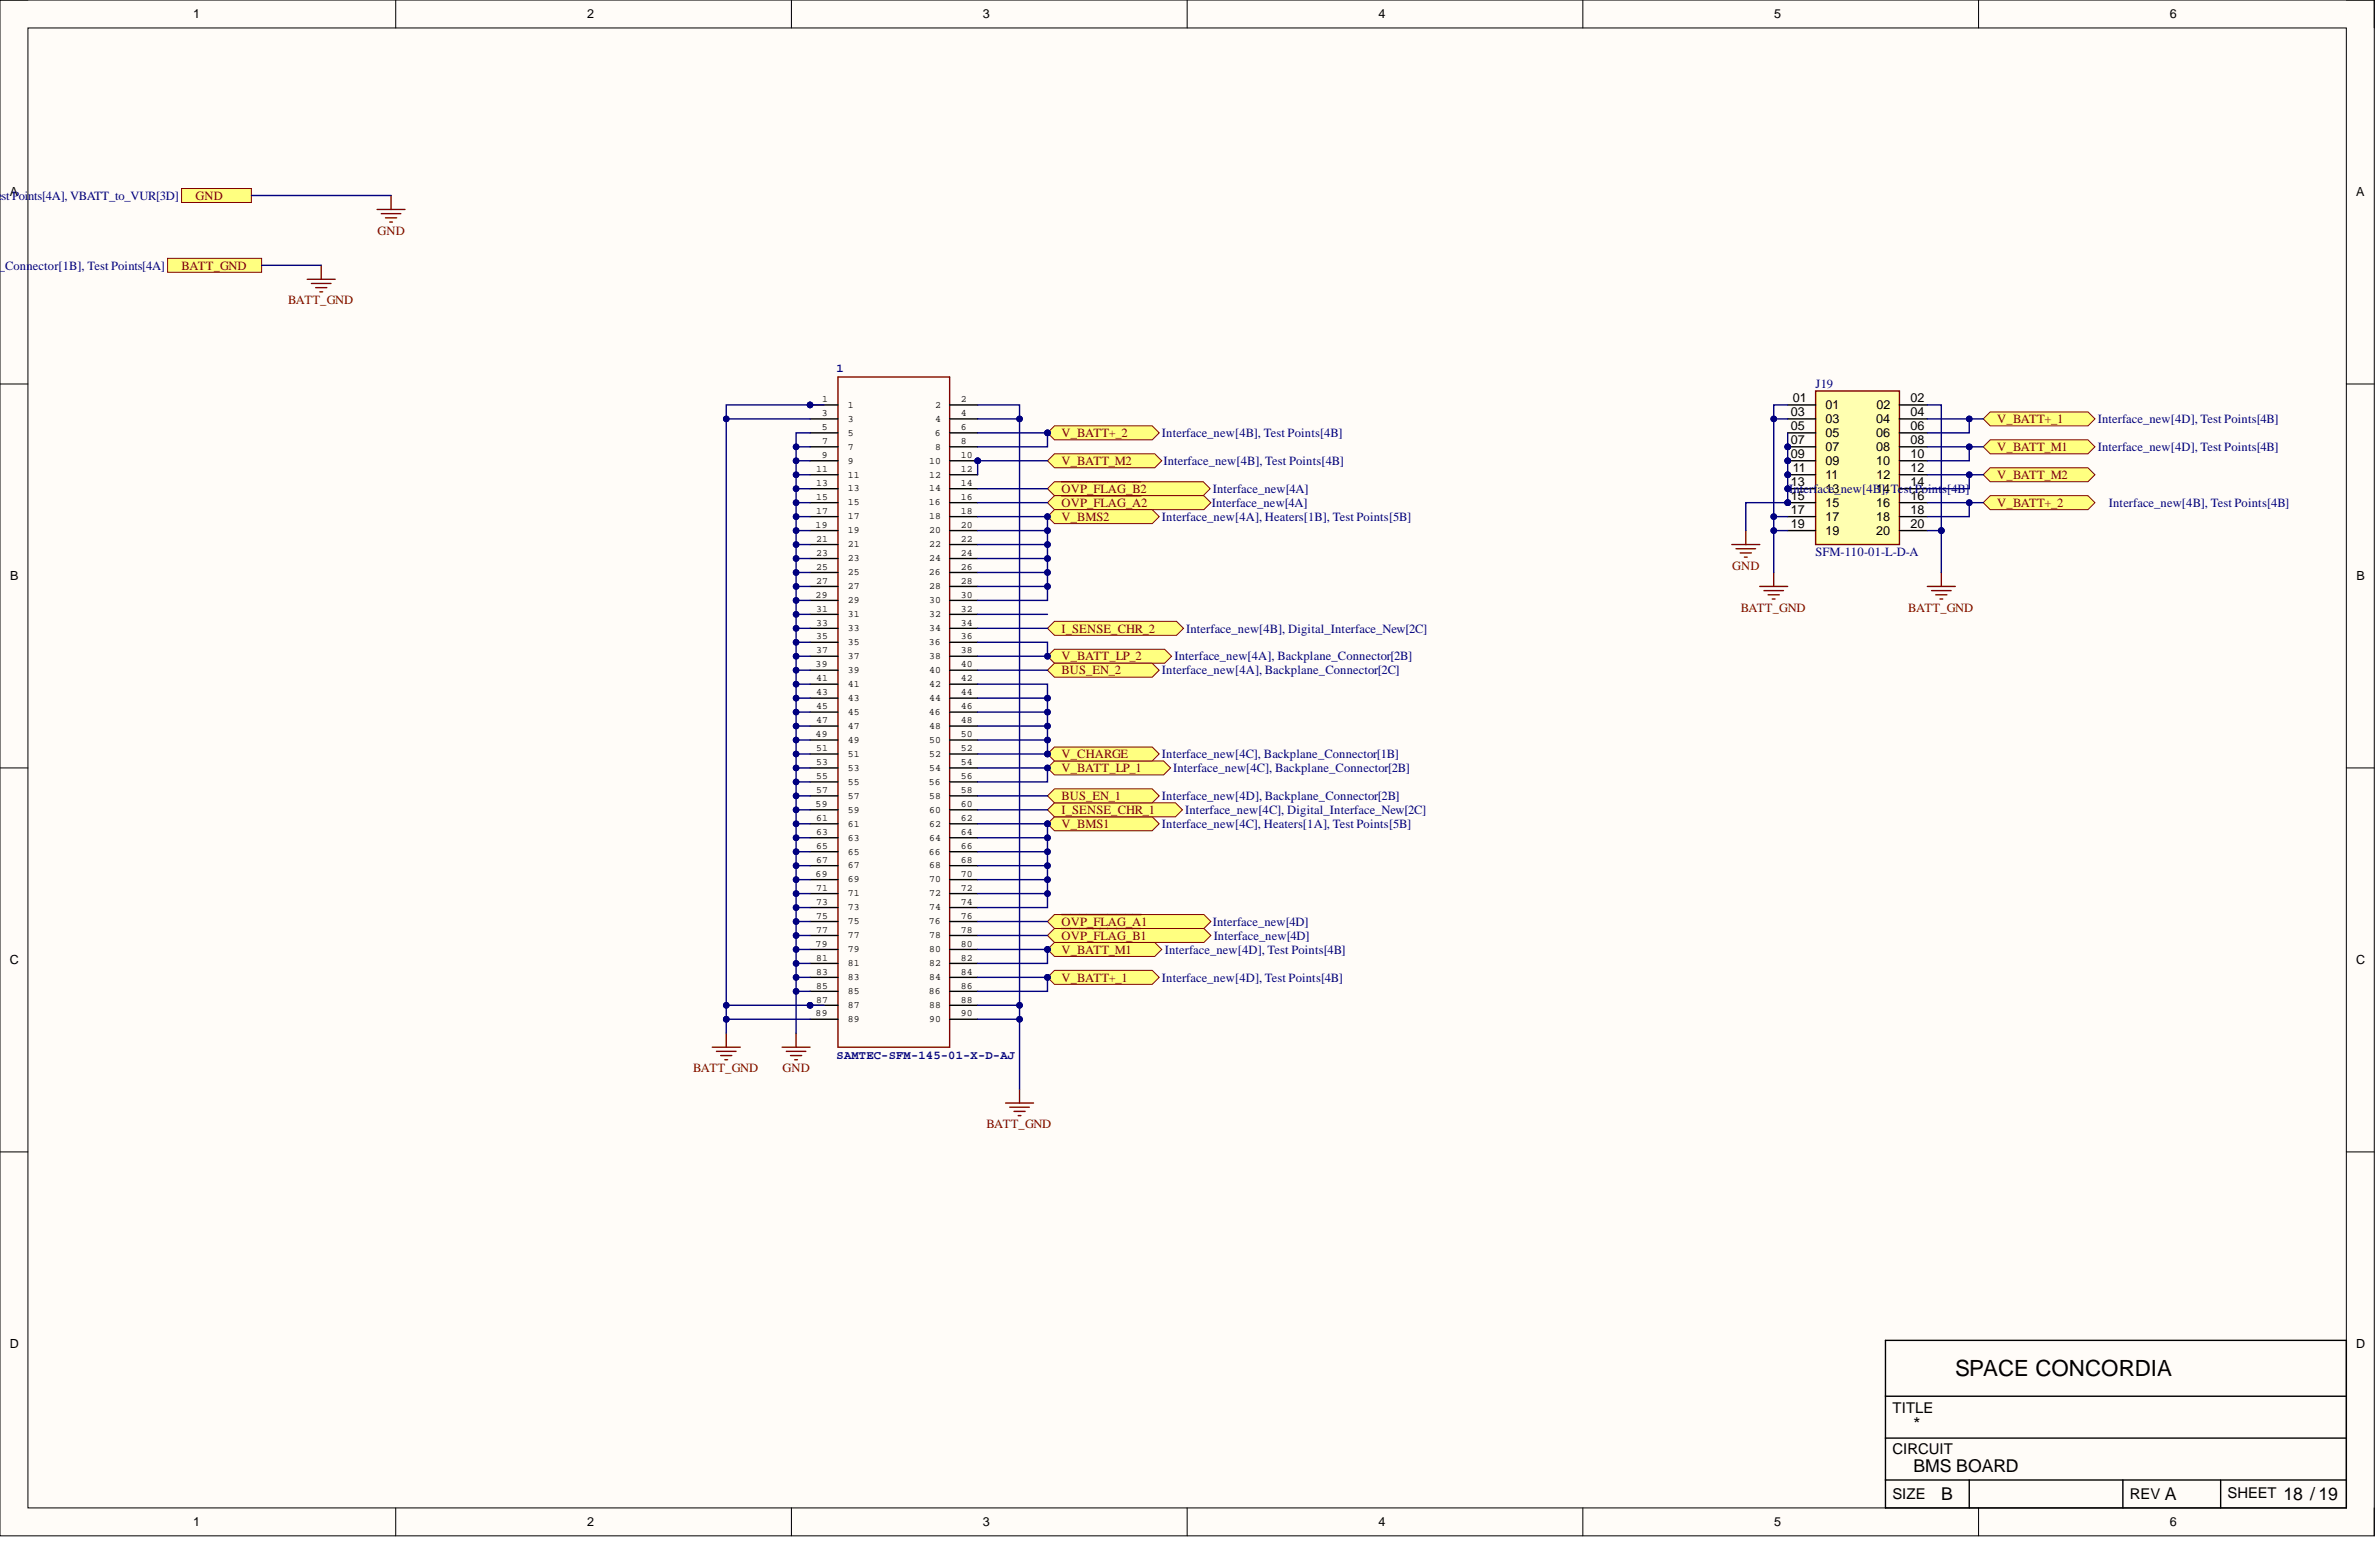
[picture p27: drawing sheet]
<svg xmlns="http://www.w3.org/2000/svg" width="431mm" height="279mm" viewBox="0 0 431 279" stroke-linecap="round" stroke-linejoin="round" font-family="sans-serif">
<defs><g id="words">
<text font-size="4.1" x="354.6" y="249.5">SPACE CONCORDIA</text>
<g font-size="3.2">
<text x="347" y="259.3">*</text>
<text x="347" y="266.9">BMS BOARD</text>
<text x="352.1" y="272">B</text>
<text x="392.6" y="272">A</text>
<text x="414.1" y="272">18 /19</text>
</g>
<g font-size="2.7">
<text x="343.2" y="256.1">TITLE</text>
<text x="343.2" y="263.7">CIRCUIT</text>
<text x="343.2" y="271.8">SIZE</text>
<text x="386.3" y="271.8">REV</text>
<text x="404" y="271.5">SHEET</text>
</g>
<g font-size="2.3">
<text x="35" y="3.3">1</text>
<text x="106.5" y="3.3">2</text>
<text x="178.2" y="3.3">3</text>
<text x="250" y="3.3">4</text>
<text x="321.8" y="3.3">5</text>
<text x="393.5" y="3.3">6</text>
<text x="1.8" y="35.6">A</text>
<text x="427.3" y="35.6">A</text>
<text x="324.8" y="75.4">03</text>
<text x="324.8" y="78">05</text>
<text x="325.1" y="72.9">01</text>
<text x="331" y="74.2">01</text>
<text x="331" y="76.7">03</text>
<text x="340.3" y="76.7">04</text>
<text x="340.3" y="74.2">02</text>
<text x="346.5" y="72.9">02</text>
<text x="346.5" y="75.4">04</text>
<text x="346.5" y="78">06</text>
<text x="324.8" y="80.5">07</text>
<text x="324.8" y="83">09</text>
<text x="331" y="79.2">05</text>
<text x="331" y="81.8">07</text>
<text x="340.3" y="79.2">06</text>
<text x="340.3" y="81.8">08</text>
<text x="346.5" y="80.5">08</text>
<text x="346.5" y="83">10</text>
<text x="324.8" y="88.1">13</text>
<text x="325.1" y="85.6">11</text>
<text x="331" y="84.3">09</text>
<text x="331" y="86.8">11</text>
<text x="331" y="89.4">13</text>
<text x="340.3" y="84.3">10</text>
<text x="340.3" y="89.4">14Test Point</text>
<text x="340.3" y="86.8">12</text>
<text x="346.5" y="85.6">12</text>
<text x="346.5" y="88.1">14</text>
<text x="324.8" y="90.6">15</text>
<text x="324.8" y="93.2">17</text>
<text x="324.8" y="95.7">19</text>
<text x="331" y="91.9">15</text>
<text x="331" y="94.4">17</text>
<text x="340.3" y="91.9">16</text>
<text x="340.3" y="94.4">18</text>
<text x="346.5" y="90.6">16</text>
<text x="346.5" y="93.2">18</text>
<text x="346.5" y="95.7">20</text>
<text x="331" y="97">19</text>
<text x="340.3" y="97">20</text>
<text x="1.9" y="105.2">B</text>
<text x="427.4" y="105.2">B</text>
<text x="1.8" y="174.8">C</text>
<text x="427.3" y="174.8">C</text>
<text x="1.8" y="244.5">D</text>
<text x="427.3" y="244.5">D</text>
<text x="35" y="276.7">1</text>
<text x="106.5" y="276.7">2</text>
<text x="178.2" y="276.7">3</text>
<text x="250" y="276.7">4</text>
<text x="321.8" y="276.7">5</text>
<text x="393.5" y="276.7">6</text>
</g>
<g font-size="2.3" fill="#000080">
<text x="-.6" y="36.2">e</text>
<text x=".3" y="36.2">st Poi</text>
<text x="5.1" y="36.2">nts[4A], VBATT_to_VUR[3D]</text>
<text x="-.2" y="48.9">_Connector[1B], Test Points[4A]</text>
<text x="329.3" y="70.4">J19</text>
<text x="380.4" y="76.7">Interface_new[4D], Test Points[4B]</text>
<text x="210.7" y="79.2">Interface_new[4B], Test Points[4B]</text>
<text x="380.4" y="81.8">Interface_new[4D], Test Points[4B]</text>
<text x="211" y="84.3">Interface_new[4B], Test Points[4B]</text>
<text x="219.9" y="89.4">Interface_new[4A]</text>
<text x="324.5" y="89.4">Interface_new[4B],</text>
<text x="352.2" y="89.4">s[4B]</text>
<text x="210.7" y="94.4">Interface_new[4A], Heaters[1B], Test Points[5B]</text>
<text x="219.8" y="91.9">Interface_new[4A]</text>
<text x="382.5" y="91.9">Interface_new[4B], Test Points[4B]</text>
<text x="329.3" y="100.8">SFM-110-01-L-D-A</text>
<text x="213" y="119.7">Interface_new[4A], Backplane_Connector[2B]</text>
<text x="215.1" y="114.7">Interface_new[4B], Digital_Interface_New[2C]</text>
<text x="210.7" y="122.3">Interface_new[4A], Backplane_Connector[2C]</text>
<text x="210.7" y="137.5">Interface_new[4C], Backplane_Connector[1B]</text>
<text x="212.8" y="140">Interface_new[4C], Backplane_Connector[2B]</text>
<text x="210.7" y="145.1">Interface_new[4D], Backplane_Connector[2B]</text>
<text x="215" y="147.6">Interface_new[4C], Digital_Interface_New[2C]</text>
<text x="210.7" y="150.1">Interface_new[4C], Heaters[1A], Test Points[5B]</text>
<text x="219.9" y="167.8">Interface_new[4D]</text>
<text x="211.2" y="172.9">Interface_new[4D], Test Points[4B]</text>
<text x="220.1" y="170.4">Interface_new[4D]</text>
<text x="210.7" y="178">Interface_new[4D], Test Points[4B]</text>
</g>
<g font-size="2.3" fill="#800000">
<text x="35.5" y="36.2">GND</text>
<text x="68.5" y="42.5">GND</text>
<text x="32.9" y="48.9">BATT_GND</text>
<text x="52.3" y="55.2">BATT_GND</text>
<text x="362.2" y="76.7">V_BATT+_1</text>
<text x="192.5" y="79.2">V_BATT+_2</text>
<text x="362.2" y="81.8">V_BATT_M1</text>
<text x="192.5" y="89.4">OVP_FLAG_B2</text>
<text x="192.5" y="84.3">V_BATT_M2</text>
<text x="362.2" y="86.8">V_BATT_M2</text>
<text x="192.5" y="91.9">OVP_FLAG_A2</text>
<text x="192.5" y="94.4">V_BMS2</text>
<text x="362.2" y="91.9">V_BATT+_2</text>
<text x="314.2" y="103.3">GND</text>
<text x="315.7" y="110.9">BATT_GND</text>
<text x="346.1" y="110.9">BATT_GND</text>
<text x="192.5" y="114.7">I_SENSE_CHR_2</text>
<text x="192.5" y="119.7">V_BATT_LP_2</text>
<text x="192.5" y="122.3">BUS_EN_2</text>
<text x="192.5" y="137.5">V_CHARGE</text>
<text x="192.5" y="140">V_BATT_LP_1</text>
<text x="192.5" y="147.6">I_SENSE_CHR_1</text>
<text x="192.5" y="145.1">BUS_EN_1</text>
<text x="192.5" y="150.1">V_BMS1</text>
<text x="192.5" y="167.8">OVP_FLAG_A1</text>
<text x="192.5" y="170.4">OVP_FLAG_B1</text>
<text x="192.5" y="172.9">V_BATT_M1</text>
<text x="192.5" y="178">V_BATT+_1</text>
<text x="125.7" y="194.4">BATT_GND</text>
<text x="141.9" y="194.4">GND</text>
<text x="178.9" y="204.5">BATT_GND</text>
</g>
<g font-size="2.2" fill="#000080">
<text x="151.7" y="67.4">1</text>
<text x="151.7" y="192">SAMTEC-SFM-145-01-X-D-AJ</text>
</g>
<g font-size="1.8">
<text x="149" y="75.4">3</text>
<text x="149" y="78">5</text>
<text x="149.1" y="72.9">1</text>
<text x="153.7" y="73.9">1</text>
<text x="153.7" y="76.5">3</text>
<text x="169.6" y="73.9">2</text>
<text x="169.6" y="76.5">4</text>
<text x="174.3" y="72.9">2</text>
<text x="174.3" y="75.4">4</text>
<text x="174.3" y="78">6</text>
<text x="149" y="83">9</text>
<text x="149.1" y="80.5">7</text>
<text x="153.7" y="79">5</text>
<text x="153.7" y="81.5">7</text>
<text x="169.5" y="79">6</text>
<text x="169.6" y="81.5">8</text>
<text x="174.3" y="80.5">8</text>
<text x="174.3" y="83">10</text>
<text x="148" y="85.6">11</text>
<text x="148" y="88.1">13</text>
<text x="153.7" y="84.1">9</text>
<text x="153.7" y="86.6">11</text>
<text x="153.7" y="89.1">13</text>
<text x="168.5" y="84.1">10</text>
<text x="168.5" y="86.6">12</text>
<text x="168.5" y="89.1">14</text>
<text x="174.3" y="85.6">12</text>
<text x="174.3" y="88.1">14</text>
<text x="147.9" y="95.7">19</text>
<text x="148" y="90.6">15</text>
<text x="148" y="93.2">17</text>
<text x="153.7" y="91.6">15</text>
<text x="153.7" y="94.2">17</text>
<text x="168.4" y="91.6">16</text>
<text x="168.5" y="94.2">18</text>
<text x="174.3" y="90.6">16</text>
<text x="174.3" y="93.2">18</text>
<text x="174.3" y="95.7">20</text>
<text x="148" y="98.2">21</text>
<text x="148" y="100.8">23</text>
<text x="153.7" y="96.7">19</text>
<text x="153.7" y="99.2">21</text>
<text x="153.7" y="101.8">23</text>
<text x="168.5" y="96.7">20</text>
<text x="168.5" y="99.2">22</text>
<text x="168.5" y="101.8">24</text>
<text x="174.3" y="98.2">22</text>
<text x="174.3" y="100.8">24</text>
<text x="148" y="103.3">25</text>
<text x="148" y="105.8">27</text>
<text x="153.7" y="104.3">25</text>
<text x="153.7" y="106.8">27</text>
<text x="168.4" y="104.3">26</text>
<text x="168.5" y="106.8">28</text>
<text x="174.3" y="103.3">26</text>
<text x="174.3" y="105.8">28</text>
<text x="147.9" y="108.4">29</text>
<text x="148" y="110.9">31</text>
<text x="148" y="113.4">33</text>
<text x="153.7" y="109.4">29</text>
<text x="153.7" y="111.9">31</text>
<text x="168.5" y="109.4">30</text>
<text x="168.5" y="111.9">32</text>
<text x="174.3" y="108.4">30</text>
<text x="174.3" y="110.9">32</text>
<text x="174.3" y="113.4">34</text>
<text x="148" y="115.9">35</text>
<text x="148" y="118.5">37</text>
<text x="153.7" y="114.4">33</text>
<text x="153.7" y="117">35</text>
<text x="153.7" y="119.5">37</text>
<text x="168.4" y="117">36</text>
<text x="168.5" y="114.4">34</text>
<text x="168.5" y="119.5">38</text>
<text x="174.3" y="115.9">36</text>
<text x="174.3" y="118.5">38</text>
<text x="147.9" y="121">39</text>
<text x="148" y="123.5">41</text>
<text x="153.7" y="122">39</text>
<text x="153.7" y="124.6">41</text>
<text x="168.5" y="122">40</text>
<text x="168.5" y="124.6">42</text>
<text x="174.3" y="121">40</text>
<text x="174.3" y="123.5">42</text>
<text x="148" y="126.1">43</text>
<text x="148" y="128.6">45</text>
<text x="148" y="131.1">47</text>
<text x="153.7" y="127.1">43</text>
<text x="153.7" y="129.6">45</text>
<text x="168.4" y="129.6">46</text>
<text x="168.5" y="127.1">44</text>
<text x="174.3" y="126.1">44</text>
<text x="174.3" y="128.6">46</text>
<text x="174.3" y="131.1">48</text>
<text x="147.9" y="133.7">49</text>
<text x="148" y="136.2">51</text>
<text x="153.7" y="132.1">47</text>
<text x="153.7" y="134.7">49</text>
<text x="153.7" y="137.2">51</text>
<text x="168.5" y="132.1">48</text>
<text x="168.5" y="134.7">50</text>
<text x="168.5" y="137.2">52</text>
<text x="174.3" y="133.7">50</text>
<text x="174.3" y="136.2">52</text>
<text x="148" y="138.7">53</text>
<text x="148" y="141.3">55</text>
<text x="148" y="143.8">57</text>
<text x="153.7" y="139.7">53</text>
<text x="153.7" y="142.3">55</text>
<text x="168.4" y="142.3">56</text>
<text x="168.5" y="139.7">54</text>
<text x="174.3" y="138.7">54</text>
<text x="174.3" y="141.3">56</text>
<text x="174.3" y="143.8">58</text>
<text x="147.9" y="146.3">59</text>
<text x="148" y="148.9">61</text>
<text x="153.7" y="144.8">57</text>
<text x="153.7" y="147.3">59</text>
<text x="153.7" y="149.9">61</text>
<text x="168.5" y="144.8">58</text>
<text x="168.5" y="147.3">60</text>
<text x="168.5" y="149.9">62</text>
<text x="174.3" y="146.3">60</text>
<text x="174.3" y="148.9">62</text>
<text x="148" y="151.4">63</text>
<text x="148" y="153.9">65</text>
<text x="153.7" y="152.4">63</text>
<text x="153.7" y="154.9">65</text>
<text x="168.4" y="154.9">66</text>
<text x="168.5" y="152.4">64</text>
<text x="174.3" y="151.4">64</text>
<text x="174.3" y="153.9">66</text>
<text x="147.9" y="159">69</text>
<text x="148" y="156.5">67</text>
<text x="148" y="161.5">71</text>
<text x="153.7" y="157.5">67</text>
<text x="153.7" y="160">69</text>
<text x="168.5" y="157.5">68</text>
<text x="168.5" y="160">70</text>
<text x="174.3" y="156.5">68</text>
<text x="174.3" y="159">70</text>
<text x="174.3" y="161.5">72</text>
<text x="148" y="164">73</text>
<text x="148" y="166.6">75</text>
<text x="153.7" y="162.5">71</text>
<text x="153.7" y="165.1">73</text>
<text x="153.7" y="167.6">75</text>
<text x="168.4" y="167.6">76</text>
<text x="168.5" y="162.5">72</text>
<text x="168.5" y="165.1">74</text>
<text x="174.3" y="164">74</text>
<text x="174.3" y="166.6">76</text>
<text x="147.9" y="171.6">79</text>
<text x="148" y="169.1">77</text>
<text x="153.7" y="170.1">77</text>
<text x="153.7" y="172.7">79</text>
<text x="168.5" y="170.1">78</text>
<text x="168.5" y="172.7">80</text>
<text x="174.3" y="169.1">78</text>
<text x="174.3" y="171.6">80</text>
<text x="148" y="174.2">81</text>
<text x="148" y="176.7">83</text>
<text x="148" y="179.2">85</text>
<text x="153.7" y="175.2">81</text>
<text x="153.7" y="177.7">83</text>
<text x="168.5" y="175.2">82</text>
<text x="168.5" y="177.7">84</text>
<text x="174.3" y="174.2">82</text>
<text x="174.3" y="176.7">84</text>
<text x="174.3" y="179.2">86</text>
<text x="147.9" y="184.3">89</text>
<text x="148" y="181.8">87</text>
<text x="153.7" y="180.2">85</text>
<text x="153.7" y="182.8">87</text>
<text x="153.7" y="185.3">89</text>
<text x="168.4" y="180.2">86</text>
<text x="168.5" y="182.8">88</text>
<text x="168.5" y="185.3">90</text>
<text x="174.3" y="181.8">88</text>
<text x="174.3" y="184.3">90</text>
</g>
</g></defs>
<path d="M0 0h430.6v278.5h-430.6z" fill-rule="evenodd" fill="#fffcf8"/>
<path d="M0 0h430.6v278.5h-430.6z" fill="none" stroke="#000" stroke-width=".18"/>
<path d="M5.1 5.1h420.4v268.3h-420.4z" fill-rule="evenodd" fill="#fffcf8"/>
<g fill="none" stroke="#000" stroke-width=".18">
<path d="M0 0h5.1M5.1 5.1h420.4v268.3h-420.4zM71.8 0v5.1M143.5 0v5.1M215.3 0v5.1M287.1 0v5.1M358.8 0v5.1M425.5 0h5.1v5.1M0 69.6h5.1M425.5 69.6h5.1M0 139.2h5.1M425.5 139.2h5.1"/>
<path d="M0 208.9h5.1M425.5 208.9h5.1M71.8 273.4v5.1M143.5 273.4v5.1M215.3 273.4v5.1M287.1 273.4v5.1M358.8 273.4v5.1M430.6 273.4v5.1"/>
</g>
<path d="M341.9 243h83.6v30.4h-83.6zM341.9 253.2h83.6M341.9 260.7h83.6M341.9 268.3h83.6M357.1 268.3v5.1M385 268.3v5.1M402.7 268.3v5.1" fill="none" stroke="#000" stroke-width=".25"/>
<g fill="none" stroke="#800000" stroke-width=".25">
<path d="M129.2 189.9h5M129.9 190.6h3.6M130.7 191.4h2M131.5 192.1h.5M131.7 187.3v2.6M141.8 189.9h5.1M142.6 190.6h3.5M143.4 191.4h2M144.1 192.1h.5M144.4 187.3v2.6M182.4 200h5M184.9 197.5v2.5"/>
<path d="M183.1 200.8h3.6M183.9 201.5h2M184.6 202.3h.6"/>
</g>
<path d="M32.9 34.2h12.7v2.5h-12.7z" fill-rule="evenodd" fill="#ffff80"/>
<path d="M32.9 34.2h12.7v2.5h-12.7z" fill="none" stroke="#800000" stroke-width=".18"/>
<path d="M30.4 46.8h17v2.6h-17z" fill-rule="evenodd" fill="#ffff80"/>
<path d="M30.4 46.8h17v2.6h-17z" fill="none" stroke="#800000" stroke-width=".18"/>
<circle cx="146.9" cy="73.4" r=".51" fill="#000080"/>
<circle cx="146.9" cy="73.4" r=".51" fill="none" stroke="#000080" stroke-width=".18"/>
<circle cx="177.3" cy="83.5" r=".51" fill="#000080"/>
<circle cx="177.3" cy="83.5" r=".51" fill="none" stroke="#000080" stroke-width=".18"/>
<circle cx="146.9" cy="182.3" r=".51" fill="#000080"/>
<circle cx="146.9" cy="182.3" r=".51" fill="none" stroke="#000080" stroke-width=".18"/>
<path d="M172.2 68.4h-20.2v121.5h20.2v-121.5" fill="none" stroke="#800000" stroke-width=".25"/>
<path d="M146.9 73.4h5.1" fill="none" stroke="#000" stroke-width=".25"/>
<circle cx="146.9" cy="73.4" r=".51" fill="#000080"/>
<circle cx="146.9" cy="73.4" r=".51" fill="none" stroke="#000080" stroke-width=".18"/>
<path d="M146.9 76h5.1M146.9 78.5h5.1M172.2 73.4h5.1M172.2 76h5.1M172.2 78.5h5.1M146.9 81h5.1M146.9 83.5h5.1M172.2 81h5.1M172.2 83.5h5.1" fill="none" stroke="#000" stroke-width=".25"/>
<circle cx="177.3" cy="83.5" r=".51" fill="#000080"/>
<circle cx="177.3" cy="83.5" r=".51" fill="none" stroke="#000080" stroke-width=".18"/>
<g fill="none" stroke="#000" stroke-width=".25">
<path d="M146.9 86.1h5.1M146.9 88.6h5.1M146.9 91.1h5.1M146.9 93.7h5.1M146.9 96.2h5.1M146.9 98.7h5.1M172.2 86.1h5.1M172.2 88.6h5.1M172.2 91.1h5.1M172.2 93.7h5.1M172.2 96.2h5.1M172.2 98.7h5.1"/>
<path d="M146.9 101.3h5.1M146.9 103.8h5.1M146.9 106.3h5.1M146.9 108.9h5.1M146.9 111.4h5.1M146.9 113.9h5.1M146.9 116.5h5.1M146.9 119h5.1M172.2 101.3h5.1M172.2 103.8h5.1M172.2 106.3h5.1M172.2 108.9h5.1"/>
<path d="M172.2 111.4h5.1M172.2 113.9h5.1M172.2 116.5h5.1M172.2 119h5.1M146.9 121.5h5.1M146.9 124h5.1M146.9 126.6h5.1M146.9 129.1h5.1M146.9 131.6h5.1M146.9 134.2h5.1M146.9 136.7h5.1M146.9 139.2h5.1"/>
<path d="M172.2 121.5h5.1M172.2 124h5.1M172.2 126.6h5.1M172.2 129.1h5.1M172.2 131.6h5.1M172.2 134.2h5.1M172.2 136.7h5.1M172.2 139.2h5.1M146.9 141.8h5.1M146.9 144.3h5.1M146.9 146.8h5.1M146.9 149.4h5.1"/>
<path d="M146.9 151.9h5.1M146.9 154.4h5.1M146.9 157h5.1M146.9 159.5h5.1M172.2 141.8h5.1M172.2 144.3h5.1M172.2 146.8h5.1M172.2 149.4h5.1M172.2 151.9h5.1M172.2 154.4h5.1M172.2 157h5.1M172.2 159.5h5.1"/>
<path d="M146.9 162h5.1M146.9 164.6h5.1M146.9 167.1h5.1M146.9 169.6h5.1M146.9 172.1h5.1M146.9 174.7h5.1M146.9 177.2h5.1M146.9 179.7h5.1M172.2 162h5.1M172.2 164.6h5.1M172.2 167.1h5.1M172.2 169.6h5.1"/>
<path d="M172.2 172.1h5.1M172.2 174.7h5.1M172.2 177.2h5.1M172.2 179.7h5.1M146.9 182.3h5.1"/>
</g>
<circle cx="146.9" cy="182.3" r=".51" fill="#000080"/>
<circle cx="146.9" cy="182.3" r=".51" fill="none" stroke="#000080" stroke-width=".18"/>
<path d="M146.9 184.8h5.1M172.2 182.3h5.1M172.2 184.8h5.1" fill="none" stroke="#000" stroke-width=".25"/>
<path d="M68.4 38h5.1M69.1 38.7h3.6M69.9 39.5h2M70.9 35.4v2.6M55.7 50.6h5.1M56.5 51.4h3.5M57.2 52.2h2.1M58 52.9h.5M58.3 48.1v2.5M70.7 40.3h.5" fill="none" stroke="#800000" stroke-width=".25"/>
<circle cx="324.2" cy="81" r=".51" fill="#000080"/>
<circle cx="324.2" cy="81" r=".51" fill="none" stroke="#000080" stroke-width=".18"/>
<circle cx="324.2" cy="83.5" r=".51" fill="#000080"/>
<circle cx="324.2" cy="83.5" r=".51" fill="none" stroke="#000080" stroke-width=".18"/>
<circle cx="324.2" cy="86.1" r=".51" fill="#000080"/>
<circle cx="324.2" cy="86.1" r=".51" fill="none" stroke="#000080" stroke-width=".18"/>
<circle cx="324.2" cy="88.6" r=".51" fill="#000080"/>
<circle cx="324.2" cy="88.6" r=".51" fill="none" stroke="#000080" stroke-width=".18"/>
<circle cx="324.2" cy="91.1" r=".51" fill="#000080"/>
<circle cx="324.2" cy="91.1" r=".51" fill="none" stroke="#000080" stroke-width=".18"/>
<path d="M329.3 70.9h15.2v27.8h-15.2z" fill-rule="evenodd" fill="#ffffb0"/>
<path d="M329.3 70.9h15.2v27.8h-15.2z" fill="none" stroke="#800000" stroke-width=".25"/>
<path d="M324.2 73.4h5.1M324.2 76h5.1M324.2 78.5h5.1M324.2 81h5.1" fill="none" stroke="#000" stroke-width=".25"/>
<circle cx="324.2" cy="81" r=".51" fill="#000080"/>
<circle cx="324.2" cy="81" r=".51" fill="none" stroke="#000080" stroke-width=".18"/>
<path d="M324.2 83.5h5.1" fill="none" stroke="#000" stroke-width=".25"/>
<circle cx="324.2" cy="83.5" r=".51" fill="#000080"/>
<circle cx="324.2" cy="83.5" r=".51" fill="none" stroke="#000080" stroke-width=".18"/>
<path d="M324.2 86.1h5.1" fill="none" stroke="#000" stroke-width=".25"/>
<circle cx="324.2" cy="86.1" r=".51" fill="#000080"/>
<circle cx="324.2" cy="86.1" r=".51" fill="none" stroke="#000080" stroke-width=".18"/>
<path d="M324.2 88.6h5.1" fill="none" stroke="#000" stroke-width=".25"/>
<circle cx="324.2" cy="88.6" r=".51" fill="#000080"/>
<circle cx="324.2" cy="88.6" r=".51" fill="none" stroke="#000080" stroke-width=".18"/>
<path d="M324.2 91.1h5.1" fill="none" stroke="#000" stroke-width=".25"/>
<circle cx="324.2" cy="91.1" r=".51" fill="#000080"/>
<circle cx="324.2" cy="91.1" r=".51" fill="none" stroke="#000080" stroke-width=".18"/>
<path d="M344.5 73.4h5M344.5 76h5M344.5 78.5h5M324.2 93.7h5.1M324.2 96.2h5.1M344.5 93.7h5M344.5 96.2h5M344.5 81h5M344.5 83.5h5M344.5 86.1h5M344.5 88.6h5M344.5 91.1h5" fill="none" stroke="#000" stroke-width=".25"/>
<path d="M359.7 76l1.2-1.3h17.8l1.2 1.3-1.2 1.2h-17.8z" fill-rule="evenodd" fill="#ffff80"/>
<path d="M359.7 76l1.2-1.3h17.8l1.2 1.3-1.2 1.2h-17.8z" fill="none" stroke="#800000" stroke-width=".18"/>
<path d="M359.7 91.1l1.2-1.2h17.8l1.2 1.2-1.2 1.3h-17.8z" fill-rule="evenodd" fill="#ffff80"/>
<path d="M359.7 91.1l1.2-1.2h17.8l1.2 1.2-1.2 1.3h-17.8z" fill="none" stroke="#800000" stroke-width=".18"/>
<path d="M359.7 86.1l1.2-1.3h17.8l1.2 1.3-1.2 1.2h-17.8z" fill-rule="evenodd" fill="#ffff80"/>
<path d="M359.7 86.1l1.2-1.3h17.8l1.2 1.3-1.2 1.2h-17.8z" fill="none" stroke="#800000" stroke-width=".18"/>
<path d="M359.7 81l1.2-1.3h17.8l1.2 1.3-1.2 1.3h-17.8z" fill-rule="evenodd" fill="#ffff80"/>
<path d="M359.7 81l1.2-1.3h17.8l1.2 1.3-1.2 1.3h-17.8z" fill="none" stroke="#800000" stroke-width=".18"/>
<g fill="none" stroke="#800000" stroke-width=".25">
<path d="M314.1 98.7h5M314.8 99.5h3.6M316.6 96.2v2.5M315.6 100.3h2M316.4 101h.5M319.1 106.3h5.1M319.9 107.1h3.5M320.7 107.8h2M321.4 108.6h.5M321.7 103.8v2.5M349.5 106.3h5.1M350.3 107.1h3.5"/>
<path d="M351.1 107.8h2M351.8 108.6h.5M352.1 103.8v2.5"/>
</g>
<path d="M190 88.6l1.2-1.3h27l1.3 1.3-1.3 1.3h-27z" fill-rule="evenodd" fill="#ffff80"/>
<path d="M190 88.6l1.2-1.3h27l1.3 1.3-1.3 1.3h-27z" fill="none" stroke="#800000" stroke-width=".18"/>
<path d="M192.5 87.3h14.4" fill="none" stroke="#800000" stroke-width=".25"/>
<path d="M190 91.1l1.2-1.2h27.1l1.3 1.2-1.3 1.3h-27.1z" fill-rule="evenodd" fill="#ffff80"/>
<path d="M190 91.1l1.2-1.2h27.1l1.3 1.2-1.3 1.3h-27.1z" fill="none" stroke="#800000" stroke-width=".18"/>
<path d="M192.5 89.9h14.5" fill="none" stroke="#800000" stroke-width=".25"/>
<path d="M190 93.7l1.2-1.3h17.8l1.2 1.3-1.2 1.2h-17.8z" fill-rule="evenodd" fill="#ffff80"/>
<path d="M190 93.7l1.2-1.3h17.8l1.2 1.3-1.2 1.2h-17.8z" fill="none" stroke="#800000" stroke-width=".18"/>
<circle cx="190" cy="93.7" r=".51" fill="#000080"/>
<circle cx="190" cy="93.7" r=".51" fill="none" stroke="#000080" stroke-width=".18"/>
<path d="M190 83.5l1.2-1.2h18.2l1.3 1.2-1.3 1.3h-18.2z" fill-rule="evenodd" fill="#ffff80"/>
<path d="M190 83.5l1.2-1.2h18.2l1.3 1.2-1.3 1.3h-18.2z" fill="none" stroke="#800000" stroke-width=".18"/>
<path d="M190 113.9l1.2-1.2h22.2l1.2 1.2-1.2 1.3h-22.2z" fill-rule="evenodd" fill="#ffff80"/>
<path d="M190 113.9l1.2-1.2h22.2l1.2 1.2-1.2 1.3h-22.2z" fill="none" stroke="#800000" stroke-width=".18"/>
<path d="M190 149.4l1.2-1.3h17.8l1.2 1.3-1.2 1.2h-17.8z" fill-rule="evenodd" fill="#ffff80"/>
<path d="M190 149.4l1.2-1.3h17.8l1.2 1.3-1.2 1.2h-17.8z" fill="none" stroke="#800000" stroke-width=".18"/>
<circle cx="190" cy="149.4" r=".51" fill="#000080"/>
<circle cx="190" cy="149.4" r=".51" fill="none" stroke="#000080" stroke-width=".18"/>
<path d="M190 167.1l1.2-1.3h27.1l1.3 1.3-1.3 1.2h-27.1z" fill-rule="evenodd" fill="#ffff80"/>
<path d="M190 167.1l1.2-1.3h27.1l1.3 1.3-1.3 1.2h-27.1z" fill="none" stroke="#800000" stroke-width=".18"/>
<path d="M192.5 165.8h14.5" fill="none" stroke="#800000" stroke-width=".25"/>
<path d="M190 169.6l1.2-1.3h27.1l1.3 1.3-1.3 1.3h-27.1z" fill-rule="evenodd" fill="#ffff80"/>
<path d="M190 169.6l1.2-1.3h27.1l1.3 1.3-1.3 1.3h-27.1z" fill="none" stroke="#800000" stroke-width=".18"/>
<path d="M192.5 168.3h14.4" fill="none" stroke="#800000" stroke-width=".25"/>
<path d="M190 172.1l1.2-1.2h18.2l1.3 1.2-1.3 1.3h-18.2z" fill-rule="evenodd" fill="#ffff80"/>
<path d="M190 172.1l1.2-1.2h18.2l1.3 1.2-1.3 1.3h-18.2z" fill="none" stroke="#800000" stroke-width=".18"/>
<circle cx="190" cy="172.1" r=".51" fill="#000080"/>
<circle cx="190" cy="172.1" r=".51" fill="none" stroke="#000080" stroke-width=".18"/>
<path d="M190 177.2l1.2-1.3h17.8l1.2 1.3-1.2 1.3h-17.8z" fill-rule="evenodd" fill="#ffff80"/>
<path d="M190 177.2l1.2-1.3h17.8l1.2 1.3-1.2 1.3h-17.8z" fill="none" stroke="#800000" stroke-width=".18"/>
<circle cx="190" cy="177.2" r=".51" fill="#000080"/>
<circle cx="190" cy="177.2" r=".51" fill="none" stroke="#000080" stroke-width=".18"/>
<path d="M190 78.5l1.2-1.3h17.8l1.2 1.3-1.2 1.2h-17.8z" fill-rule="evenodd" fill="#ffff80"/>
<path d="M190 78.5l1.2-1.3h17.8l1.2 1.3-1.2 1.2h-17.8z" fill="none" stroke="#800000" stroke-width=".18"/>
<circle cx="190" cy="78.5" r=".51" fill="#000080"/>
<circle cx="190" cy="78.5" r=".51" fill="none" stroke="#000080" stroke-width=".18"/>
<path d="M190 146.8l1.2-1.2h22l1.3 1.2-1.3 1.3h-22z" fill-rule="evenodd" fill="#ffff80"/>
<path d="M190 146.8l1.2-1.2h22l1.3 1.2-1.3 1.3h-22z" fill="none" stroke="#800000" stroke-width=".18"/>
<path d="M190 139.2l1.2-1.2h19.8l1.3 1.2-1.3 1.3h-19.8z" fill-rule="evenodd" fill="#ffff80"/>
<path d="M190 139.2l1.2-1.2h19.8l1.3 1.2-1.3 1.3h-19.8z" fill="none" stroke="#800000" stroke-width=".18"/>
<circle cx="190" cy="139.2" r=".51" fill="#000080"/>
<circle cx="190" cy="139.2" r=".51" fill="none" stroke="#000080" stroke-width=".18"/>
<path d="M190 119l1.2-1.3h20l1.3 1.3-1.3 1.3h-20z" fill-rule="evenodd" fill="#ffff80"/>
<path d="M190 119l1.2-1.3h20l1.3 1.3-1.3 1.3h-20z" fill="none" stroke="#800000" stroke-width=".18"/>
<circle cx="190" cy="119" r=".51" fill="#000080"/>
<circle cx="190" cy="119" r=".51" fill="none" stroke="#000080" stroke-width=".18"/>
<path d="M190 121.5l1.2-1.2h17.8l1.2 1.2-1.2 1.3h-17.8z" fill-rule="evenodd" fill="#ffff80"/>
<path d="M190 121.5l1.2-1.2h17.8l1.2 1.2-1.2 1.3h-17.8z" fill="none" stroke="#800000" stroke-width=".18"/>
<path d="M190 136.7l1.2-1.3h17.8l1.2 1.3-1.2 1.3h-17.8z" fill-rule="evenodd" fill="#ffff80"/>
<path d="M190 136.7l1.2-1.3h17.8l1.2 1.3-1.2 1.3h-17.8z" fill="none" stroke="#800000" stroke-width=".18"/>
<circle cx="190" cy="136.7" r=".51" fill="#000080"/>
<circle cx="190" cy="136.7" r=".51" fill="none" stroke="#000080" stroke-width=".18"/>
<path d="M190 144.3l1.2-1.3h17.8l1.2 1.3-1.2 1.3h-17.8z" fill-rule="evenodd" fill="#ffff80"/>
<path d="M190 144.3l1.2-1.3h17.8l1.2 1.3-1.2 1.3h-17.8z" fill="none" stroke="#800000" stroke-width=".18"/>
<path d="M131.7 182.3h17.7" fill="none" stroke="#000080" stroke-width=".25"/>
<circle cx="131.7" cy="182.3" r=".51" fill="#000080"/>
<circle cx="131.7" cy="182.3" r=".51" fill="none" stroke="#000080" stroke-width=".18"/>
<circle cx="146.9" cy="182.3" r=".51" fill="#000080"/>
<circle cx="146.9" cy="182.3" r=".51" fill="none" stroke="#000080" stroke-width=".18"/>
<path d="M131.7 184.8h15.2" fill="none" stroke="#000080" stroke-width=".25"/>
<circle cx="131.7" cy="184.8" r=".51" fill="#000080"/>
<circle cx="131.7" cy="184.8" r=".51" fill="none" stroke="#000080" stroke-width=".18"/>
<path d="M131.7 184.8v2.5" fill="none" stroke="#000080" stroke-width=".25"/>
<circle cx="131.7" cy="184.8" r=".51" fill="#000080"/>
<circle cx="131.7" cy="184.8" r=".51" fill="none" stroke="#000080" stroke-width=".18"/>
<path d="M131.7 76h15.2" fill="none" stroke="#000080" stroke-width=".25"/>
<circle cx="131.7" cy="76" r=".51" fill="#000080"/>
<circle cx="131.7" cy="76" r=".51" fill="none" stroke="#000080" stroke-width=".18"/>
<path d="M177.3 76h7.6" fill="none" stroke="#000080" stroke-width=".25"/>
<circle cx="184.9" cy="76" r=".51" fill="#000080"/>
<circle cx="184.9" cy="76" r=".51" fill="none" stroke="#000080" stroke-width=".18"/>
<path d="M144.4 81h2.5" fill="none" stroke="#000080" stroke-width=".25"/>
<circle cx="144.4" cy="81" r=".51" fill="#000080"/>
<circle cx="144.4" cy="81" r=".51" fill="none" stroke="#000080" stroke-width=".18"/>
<path d="M144.4 83.5h2.5" fill="none" stroke="#000080" stroke-width=".25"/>
<circle cx="144.4" cy="83.5" r=".51" fill="#000080"/>
<circle cx="144.4" cy="83.5" r=".51" fill="none" stroke="#000080" stroke-width=".18"/>
<path d="M144.4 86.1h2.5" fill="none" stroke="#000080" stroke-width=".25"/>
<circle cx="144.4" cy="86.1" r=".51" fill="#000080"/>
<circle cx="144.4" cy="86.1" r=".51" fill="none" stroke="#000080" stroke-width=".18"/>
<path d="M144.4 88.6h2.5" fill="none" stroke="#000080" stroke-width=".25"/>
<circle cx="144.4" cy="88.6" r=".51" fill="#000080"/>
<circle cx="144.4" cy="88.6" r=".51" fill="none" stroke="#000080" stroke-width=".18"/>
<path d="M144.4 93.7h2.5" fill="none" stroke="#000080" stroke-width=".25"/>
<circle cx="144.4" cy="93.7" r=".51" fill="#000080"/>
<circle cx="144.4" cy="93.7" r=".51" fill="none" stroke="#000080" stroke-width=".18"/>
<path d="M144.4 98.7h2.5" fill="none" stroke="#000080" stroke-width=".25"/>
<circle cx="144.4" cy="98.7" r=".51" fill="#000080"/>
<circle cx="144.4" cy="98.7" r=".51" fill="none" stroke="#000080" stroke-width=".18"/>
<path d="M144.4 96.2h2.5" fill="none" stroke="#000080" stroke-width=".25"/>
<circle cx="144.4" cy="96.2" r=".51" fill="#000080"/>
<circle cx="144.4" cy="96.2" r=".51" fill="none" stroke="#000080" stroke-width=".18"/>
<path d="M144.4 101.3h2.5" fill="none" stroke="#000080" stroke-width=".25"/>
<circle cx="144.4" cy="101.3" r=".51" fill="#000080"/>
<circle cx="144.4" cy="101.3" r=".51" fill="none" stroke="#000080" stroke-width=".18"/>
<path d="M144.4 103.8h2.5" fill="none" stroke="#000080" stroke-width=".25"/>
<circle cx="144.4" cy="103.8" r=".51" fill="#000080"/>
<circle cx="144.4" cy="103.8" r=".51" fill="none" stroke="#000080" stroke-width=".18"/>
<path d="M144.4 106.3h2.5" fill="none" stroke="#000080" stroke-width=".25"/>
<circle cx="144.4" cy="106.3" r=".51" fill="#000080"/>
<circle cx="144.4" cy="106.3" r=".51" fill="none" stroke="#000080" stroke-width=".18"/>
<path d="M144.4 108.9h2.5" fill="none" stroke="#000080" stroke-width=".25"/>
<circle cx="144.4" cy="108.9" r=".51" fill="#000080"/>
<circle cx="144.4" cy="108.9" r=".51" fill="none" stroke="#000080" stroke-width=".18"/>
<path d="M144.4 111.4h2.5" fill="none" stroke="#000080" stroke-width=".25"/>
<circle cx="144.4" cy="111.4" r=".51" fill="#000080"/>
<circle cx="144.4" cy="111.4" r=".51" fill="none" stroke="#000080" stroke-width=".18"/>
<path d="M144.4 113.9h2.5" fill="none" stroke="#000080" stroke-width=".25"/>
<circle cx="144.4" cy="113.9" r=".51" fill="#000080"/>
<circle cx="144.4" cy="113.9" r=".51" fill="none" stroke="#000080" stroke-width=".18"/>
<path d="M144.4 116.5h2.5" fill="none" stroke="#000080" stroke-width=".25"/>
<circle cx="144.4" cy="116.5" r=".51" fill="#000080"/>
<circle cx="144.4" cy="116.5" r=".51" fill="none" stroke="#000080" stroke-width=".18"/>
<path d="M144.4 119h2.5" fill="none" stroke="#000080" stroke-width=".25"/>
<circle cx="144.4" cy="119" r=".51" fill="#000080"/>
<circle cx="144.4" cy="119" r=".51" fill="none" stroke="#000080" stroke-width=".18"/>
<path d="M144.4 121.5h2.5" fill="none" stroke="#000080" stroke-width=".25"/>
<circle cx="144.4" cy="121.5" r=".51" fill="#000080"/>
<circle cx="144.4" cy="121.5" r=".51" fill="none" stroke="#000080" stroke-width=".18"/>
<path d="M144.4 179.7h2.5" fill="none" stroke="#000080" stroke-width=".25"/>
<circle cx="144.4" cy="179.7" r=".51" fill="#000080"/>
<circle cx="144.4" cy="179.7" r=".51" fill="none" stroke="#000080" stroke-width=".18"/>
<path d="M144.4 177.2h2.5" fill="none" stroke="#000080" stroke-width=".25"/>
<circle cx="144.4" cy="177.2" r=".51" fill="#000080"/>
<circle cx="144.4" cy="177.2" r=".51" fill="none" stroke="#000080" stroke-width=".18"/>
<path d="M144.4 174.7h2.5" fill="none" stroke="#000080" stroke-width=".25"/>
<circle cx="144.4" cy="174.7" r=".51" fill="#000080"/>
<circle cx="144.4" cy="174.7" r=".51" fill="none" stroke="#000080" stroke-width=".18"/>
<path d="M144.4 172.1h2.5" fill="none" stroke="#000080" stroke-width=".25"/>
<circle cx="144.4" cy="172.1" r=".51" fill="#000080"/>
<circle cx="144.4" cy="172.1" r=".51" fill="none" stroke="#000080" stroke-width=".18"/>
<path d="M144.4 169.6h2.5" fill="none" stroke="#000080" stroke-width=".25"/>
<circle cx="144.4" cy="169.6" r=".51" fill="#000080"/>
<circle cx="144.4" cy="169.6" r=".51" fill="none" stroke="#000080" stroke-width=".18"/>
<path d="M144.4 167.1h2.5" fill="none" stroke="#000080" stroke-width=".25"/>
<circle cx="144.4" cy="167.1" r=".51" fill="#000080"/>
<circle cx="144.4" cy="167.1" r=".51" fill="none" stroke="#000080" stroke-width=".18"/>
<path d="M144.4 164.6h2.5" fill="none" stroke="#000080" stroke-width=".25"/>
<circle cx="144.4" cy="164.6" r=".51" fill="#000080"/>
<circle cx="144.4" cy="164.6" r=".51" fill="none" stroke="#000080" stroke-width=".18"/>
<path d="M144.4 162h2.5" fill="none" stroke="#000080" stroke-width=".25"/>
<circle cx="144.4" cy="162" r=".51" fill="#000080"/>
<circle cx="144.4" cy="162" r=".51" fill="none" stroke="#000080" stroke-width=".18"/>
<path d="M144.4 159.5h2.5" fill="none" stroke="#000080" stroke-width=".25"/>
<circle cx="144.4" cy="159.5" r=".51" fill="#000080"/>
<circle cx="144.4" cy="159.5" r=".51" fill="none" stroke="#000080" stroke-width=".18"/>
<path d="M144.4 157h2.5" fill="none" stroke="#000080" stroke-width=".25"/>
<circle cx="144.4" cy="157" r=".51" fill="#000080"/>
<circle cx="144.4" cy="157" r=".51" fill="none" stroke="#000080" stroke-width=".18"/>
<path d="M144.4 154.4h2.5" fill="none" stroke="#000080" stroke-width=".25"/>
<circle cx="144.4" cy="154.4" r=".51" fill="#000080"/>
<circle cx="144.4" cy="154.4" r=".51" fill="none" stroke="#000080" stroke-width=".18"/>
<path d="M144.4 151.9h2.5" fill="none" stroke="#000080" stroke-width=".25"/>
<circle cx="144.4" cy="151.9" r=".51" fill="#000080"/>
<circle cx="144.4" cy="151.9" r=".51" fill="none" stroke="#000080" stroke-width=".18"/>
<path d="M144.4 149.4h2.5" fill="none" stroke="#000080" stroke-width=".25"/>
<circle cx="144.4" cy="149.4" r=".51" fill="#000080"/>
<circle cx="144.4" cy="149.4" r=".51" fill="none" stroke="#000080" stroke-width=".18"/>
<path d="M144.4 146.8h2.5" fill="none" stroke="#000080" stroke-width=".25"/>
<circle cx="144.4" cy="146.8" r=".51" fill="#000080"/>
<circle cx="144.4" cy="146.8" r=".51" fill="none" stroke="#000080" stroke-width=".18"/>
<path d="M144.4 144.3h2.5" fill="none" stroke="#000080" stroke-width=".25"/>
<circle cx="144.4" cy="144.3" r=".51" fill="#000080"/>
<circle cx="144.4" cy="144.3" r=".51" fill="none" stroke="#000080" stroke-width=".18"/>
<path d="M144.4 141.8h2.5" fill="none" stroke="#000080" stroke-width=".25"/>
<circle cx="144.4" cy="141.8" r=".51" fill="#000080"/>
<circle cx="144.4" cy="141.8" r=".51" fill="none" stroke="#000080" stroke-width=".18"/>
<path d="M144.4 139.2h2.5" fill="none" stroke="#000080" stroke-width=".25"/>
<circle cx="144.4" cy="139.2" r=".51" fill="#000080"/>
<circle cx="144.4" cy="139.2" r=".51" fill="none" stroke="#000080" stroke-width=".18"/>
<path d="M144.4 136.7h2.5" fill="none" stroke="#000080" stroke-width=".25"/>
<circle cx="144.4" cy="136.7" r=".51" fill="#000080"/>
<circle cx="144.4" cy="136.7" r=".51" fill="none" stroke="#000080" stroke-width=".18"/>
<path d="M144.4 134.2h2.5" fill="none" stroke="#000080" stroke-width=".25"/>
<circle cx="144.4" cy="134.2" r=".51" fill="#000080"/>
<circle cx="144.4" cy="134.2" r=".51" fill="none" stroke="#000080" stroke-width=".18"/>
<path d="M144.4 131.6h2.5" fill="none" stroke="#000080" stroke-width=".25"/>
<circle cx="144.4" cy="131.6" r=".51" fill="#000080"/>
<circle cx="144.4" cy="131.6" r=".51" fill="none" stroke="#000080" stroke-width=".18"/>
<path d="M144.4 129.1h2.5" fill="none" stroke="#000080" stroke-width=".25"/>
<circle cx="144.4" cy="129.1" r=".51" fill="#000080"/>
<circle cx="144.4" cy="129.1" r=".51" fill="none" stroke="#000080" stroke-width=".18"/>
<path d="M144.4 126.6h2.5" fill="none" stroke="#000080" stroke-width=".25"/>
<circle cx="144.4" cy="126.6" r=".51" fill="#000080"/>
<circle cx="144.4" cy="126.6" r=".51" fill="none" stroke="#000080" stroke-width=".18"/>
<path d="M144.4 124h2.5" fill="none" stroke="#000080" stroke-width=".25"/>
<circle cx="144.4" cy="124" r=".51" fill="#000080"/>
<circle cx="144.4" cy="124" r=".51" fill="none" stroke="#000080" stroke-width=".18"/>
<path d="M177.3 182.3h7.6v2.5h-7.6" fill="none" stroke="#000080" stroke-width=".25"/>
<circle cx="184.9" cy="184.8" r=".51" fill="#000080"/>
<circle cx="184.9" cy="184.8" r=".51" fill="none" stroke="#000080" stroke-width=".18"/>
<circle cx="184.9" cy="182.3" r=".51" fill="#000080"/>
<circle cx="184.9" cy="182.3" r=".51" fill="none" stroke="#000080" stroke-width=".18"/>
<path d="M184.9 184.8v12.7" fill="none" stroke="#000080" stroke-width=".25"/>
<circle cx="184.9" cy="184.8" r=".51" fill="#000080"/>
<circle cx="184.9" cy="184.8" r=".51" fill="none" stroke="#000080" stroke-width=".18"/>
<path d="M149.4 73.4h-17.7v111.4" fill="none" stroke="#000080" stroke-width=".25"/>
<circle cx="131.7" cy="184.8" r=".51" fill="#000080"/>
<circle cx="131.7" cy="184.8" r=".51" fill="none" stroke="#000080" stroke-width=".18"/>
<circle cx="131.7" cy="182.3" r=".51" fill="#000080"/>
<circle cx="131.7" cy="182.3" r=".51" fill="none" stroke="#000080" stroke-width=".18"/>
<circle cx="131.7" cy="76" r=".51" fill="#000080"/>
<circle cx="131.7" cy="76" r=".51" fill="none" stroke="#000080" stroke-width=".18"/>
<circle cx="146.9" cy="73.4" r=".51" fill="#000080"/>
<circle cx="146.9" cy="73.4" r=".51" fill="none" stroke="#000080" stroke-width=".18"/>
<path d="M146.9 91.1h-2.5v96.2" fill="none" stroke="#000080" stroke-width=".25"/>
<circle cx="144.4" cy="91.1" r=".51" fill="#000080"/>
<circle cx="144.4" cy="91.1" r=".51" fill="none" stroke="#000080" stroke-width=".18"/>
<circle cx="144.4" cy="93.7" r=".51" fill="#000080"/>
<circle cx="144.4" cy="93.7" r=".51" fill="none" stroke="#000080" stroke-width=".18"/>
<circle cx="144.4" cy="96.2" r=".51" fill="#000080"/>
<circle cx="144.4" cy="96.2" r=".51" fill="none" stroke="#000080" stroke-width=".18"/>
<circle cx="144.4" cy="98.7" r=".51" fill="#000080"/>
<circle cx="144.4" cy="98.7" r=".51" fill="none" stroke="#000080" stroke-width=".18"/>
<circle cx="144.4" cy="101.3" r=".51" fill="#000080"/>
<circle cx="144.4" cy="101.3" r=".51" fill="none" stroke="#000080" stroke-width=".18"/>
<circle cx="144.4" cy="103.8" r=".51" fill="#000080"/>
<circle cx="144.4" cy="103.8" r=".51" fill="none" stroke="#000080" stroke-width=".18"/>
<circle cx="144.4" cy="106.3" r=".51" fill="#000080"/>
<circle cx="144.4" cy="106.3" r=".51" fill="none" stroke="#000080" stroke-width=".18"/>
<circle cx="144.4" cy="108.9" r=".51" fill="#000080"/>
<circle cx="144.4" cy="108.9" r=".51" fill="none" stroke="#000080" stroke-width=".18"/>
<circle cx="144.4" cy="111.4" r=".51" fill="#000080"/>
<circle cx="144.4" cy="111.4" r=".51" fill="none" stroke="#000080" stroke-width=".18"/>
<circle cx="144.4" cy="113.9" r=".51" fill="#000080"/>
<circle cx="144.4" cy="113.9" r=".51" fill="none" stroke="#000080" stroke-width=".18"/>
<circle cx="144.4" cy="116.5" r=".51" fill="#000080"/>
<circle cx="144.4" cy="116.5" r=".51" fill="none" stroke="#000080" stroke-width=".18"/>
<circle cx="144.4" cy="119" r=".51" fill="#000080"/>
<circle cx="144.4" cy="119" r=".51" fill="none" stroke="#000080" stroke-width=".18"/>
<circle cx="144.4" cy="121.5" r=".51" fill="#000080"/>
<circle cx="144.4" cy="121.5" r=".51" fill="none" stroke="#000080" stroke-width=".18"/>
<circle cx="144.4" cy="124" r=".51" fill="#000080"/>
<circle cx="144.4" cy="124" r=".51" fill="none" stroke="#000080" stroke-width=".18"/>
<circle cx="144.4" cy="126.6" r=".51" fill="#000080"/>
<circle cx="144.4" cy="126.6" r=".51" fill="none" stroke="#000080" stroke-width=".18"/>
<circle cx="144.4" cy="129.1" r=".51" fill="#000080"/>
<circle cx="144.4" cy="129.1" r=".51" fill="none" stroke="#000080" stroke-width=".18"/>
<circle cx="144.4" cy="131.6" r=".51" fill="#000080"/>
<circle cx="144.4" cy="131.6" r=".51" fill="none" stroke="#000080" stroke-width=".18"/>
<circle cx="144.4" cy="134.2" r=".51" fill="#000080"/>
<circle cx="144.4" cy="134.2" r=".51" fill="none" stroke="#000080" stroke-width=".18"/>
<circle cx="144.4" cy="136.7" r=".51" fill="#000080"/>
<circle cx="144.4" cy="136.7" r=".51" fill="none" stroke="#000080" stroke-width=".18"/>
<circle cx="144.4" cy="139.2" r=".51" fill="#000080"/>
<circle cx="144.4" cy="139.2" r=".51" fill="none" stroke="#000080" stroke-width=".18"/>
<circle cx="144.4" cy="141.8" r=".51" fill="#000080"/>
<circle cx="144.4" cy="141.8" r=".51" fill="none" stroke="#000080" stroke-width=".18"/>
<circle cx="144.4" cy="144.3" r=".51" fill="#000080"/>
<circle cx="144.4" cy="144.3" r=".51" fill="none" stroke="#000080" stroke-width=".18"/>
<circle cx="144.4" cy="146.8" r=".51" fill="#000080"/>
<circle cx="144.4" cy="146.8" r=".51" fill="none" stroke="#000080" stroke-width=".18"/>
<circle cx="144.4" cy="149.4" r=".51" fill="#000080"/>
<circle cx="144.4" cy="149.4" r=".51" fill="none" stroke="#000080" stroke-width=".18"/>
<circle cx="144.4" cy="151.9" r=".51" fill="#000080"/>
<circle cx="144.4" cy="151.9" r=".51" fill="none" stroke="#000080" stroke-width=".18"/>
<circle cx="144.4" cy="154.4" r=".51" fill="#000080"/>
<circle cx="144.4" cy="154.4" r=".51" fill="none" stroke="#000080" stroke-width=".18"/>
<circle cx="144.4" cy="157" r=".51" fill="#000080"/>
<circle cx="144.4" cy="157" r=".51" fill="none" stroke="#000080" stroke-width=".18"/>
<circle cx="144.4" cy="159.5" r=".51" fill="#000080"/>
<circle cx="144.4" cy="159.5" r=".51" fill="none" stroke="#000080" stroke-width=".18"/>
<circle cx="144.4" cy="162" r=".51" fill="#000080"/>
<circle cx="144.4" cy="162" r=".51" fill="none" stroke="#000080" stroke-width=".18"/>
<circle cx="144.4" cy="164.6" r=".51" fill="#000080"/>
<circle cx="144.4" cy="164.6" r=".51" fill="none" stroke="#000080" stroke-width=".18"/>
<circle cx="144.4" cy="167.1" r=".51" fill="#000080"/>
<circle cx="144.4" cy="167.1" r=".51" fill="none" stroke="#000080" stroke-width=".18"/>
<circle cx="144.4" cy="169.6" r=".51" fill="#000080"/>
<circle cx="144.4" cy="169.6" r=".51" fill="none" stroke="#000080" stroke-width=".18"/>
<circle cx="144.4" cy="172.1" r=".51" fill="#000080"/>
<circle cx="144.4" cy="172.1" r=".51" fill="none" stroke="#000080" stroke-width=".18"/>
<circle cx="144.4" cy="174.7" r=".51" fill="#000080"/>
<circle cx="144.4" cy="174.7" r=".51" fill="none" stroke="#000080" stroke-width=".18"/>
<circle cx="144.4" cy="177.2" r=".51" fill="#000080"/>
<circle cx="144.4" cy="177.2" r=".51" fill="none" stroke="#000080" stroke-width=".18"/>
<circle cx="144.4" cy="179.7" r=".51" fill="#000080"/>
<circle cx="144.4" cy="179.7" r=".51" fill="none" stroke="#000080" stroke-width=".18"/>
<path d="M146.9 78.5h-2.5v12.6" fill="none" stroke="#000080" stroke-width=".25"/>
<circle cx="144.4" cy="81" r=".51" fill="#000080"/>
<circle cx="144.4" cy="81" r=".51" fill="none" stroke="#000080" stroke-width=".18"/>
<circle cx="144.4" cy="83.5" r=".51" fill="#000080"/>
<circle cx="144.4" cy="83.5" r=".51" fill="none" stroke="#000080" stroke-width=".18"/>
<circle cx="144.4" cy="86.1" r=".51" fill="#000080"/>
<circle cx="144.4" cy="86.1" r=".51" fill="none" stroke="#000080" stroke-width=".18"/>
<circle cx="144.4" cy="88.6" r=".51" fill="#000080"/>
<circle cx="144.4" cy="88.6" r=".51" fill="none" stroke="#000080" stroke-width=".18"/>
<circle cx="144.4" cy="91.1" r=".51" fill="#000080"/>
<circle cx="144.4" cy="91.1" r=".51" fill="none" stroke="#000080" stroke-width=".18"/>
<path d="M177.3 73.4h7.6v108.9" fill="none" stroke="#000080" stroke-width=".25"/>
<circle cx="184.9" cy="76" r=".51" fill="#000080"/>
<circle cx="184.9" cy="76" r=".51" fill="none" stroke="#000080" stroke-width=".18"/>
<circle cx="184.9" cy="182.3" r=".51" fill="#000080"/>
<circle cx="184.9" cy="182.3" r=".51" fill="none" stroke="#000080" stroke-width=".18"/>
<path d="M177.3 78.5h12.7" fill="none" stroke="#000080" stroke-width=".25"/>
<circle cx="190" cy="78.5" r=".51" fill="#000080"/>
<circle cx="190" cy="78.5" r=".51" fill="none" stroke="#000080" stroke-width=".18"/>
<path d="M177.3 88.6h12.7M177.3 91.1h12.7M177.3 96.2h12.7" fill="none" stroke="#000080" stroke-width=".25"/>
<circle cx="190" cy="96.2" r=".51" fill="#000080"/>
<circle cx="190" cy="96.2" r=".51" fill="none" stroke="#000080" stroke-width=".18"/>
<path d="M177.3 98.7h12.7" fill="none" stroke="#000080" stroke-width=".25"/>
<circle cx="190" cy="98.7" r=".51" fill="#000080"/>
<circle cx="190" cy="98.7" r=".51" fill="none" stroke="#000080" stroke-width=".18"/>
<path d="M177.3 101.3h12.7" fill="none" stroke="#000080" stroke-width=".25"/>
<circle cx="190" cy="101.3" r=".51" fill="#000080"/>
<circle cx="190" cy="101.3" r=".51" fill="none" stroke="#000080" stroke-width=".18"/>
<path d="M177.3 103.8h12.7" fill="none" stroke="#000080" stroke-width=".25"/>
<circle cx="190" cy="103.8" r=".51" fill="#000080"/>
<circle cx="190" cy="103.8" r=".51" fill="none" stroke="#000080" stroke-width=".18"/>
<path d="M177.3 106.3h12.7" fill="none" stroke="#000080" stroke-width=".25"/>
<circle cx="190" cy="106.3" r=".51" fill="#000080"/>
<circle cx="190" cy="106.3" r=".51" fill="none" stroke="#000080" stroke-width=".18"/>
<path d="M177.3 111.4h12.7M177.3 113.9h12.7M177.3 121.5h12.7M177.3 126.6h12.7" fill="none" stroke="#000080" stroke-width=".25"/>
<circle cx="190" cy="126.6" r=".51" fill="#000080"/>
<circle cx="190" cy="126.6" r=".51" fill="none" stroke="#000080" stroke-width=".18"/>
<path d="M177.3 129.1h12.7" fill="none" stroke="#000080" stroke-width=".25"/>
<circle cx="190" cy="129.1" r=".51" fill="#000080"/>
<circle cx="190" cy="129.1" r=".51" fill="none" stroke="#000080" stroke-width=".18"/>
<path d="M177.3 131.6h12.7" fill="none" stroke="#000080" stroke-width=".25"/>
<circle cx="190" cy="131.6" r=".51" fill="#000080"/>
<circle cx="190" cy="131.6" r=".51" fill="none" stroke="#000080" stroke-width=".18"/>
<path d="M177.3 144.3h12.7M177.3 146.8h12.7M177.3 149.4h12.7" fill="none" stroke="#000080" stroke-width=".25"/>
<circle cx="190" cy="149.4" r=".51" fill="#000080"/>
<circle cx="190" cy="149.4" r=".51" fill="none" stroke="#000080" stroke-width=".18"/>
<path d="M177.3 151.9h12.7" fill="none" stroke="#000080" stroke-width=".25"/>
<circle cx="190" cy="151.9" r=".51" fill="#000080"/>
<circle cx="190" cy="151.9" r=".51" fill="none" stroke="#000080" stroke-width=".18"/>
<path d="M177.3 154.4h12.7" fill="none" stroke="#000080" stroke-width=".25"/>
<circle cx="190" cy="154.4" r=".51" fill="#000080"/>
<circle cx="190" cy="154.4" r=".51" fill="none" stroke="#000080" stroke-width=".18"/>
<path d="M177.3 157h12.7" fill="none" stroke="#000080" stroke-width=".25"/>
<circle cx="190" cy="157" r=".51" fill="#000080"/>
<circle cx="190" cy="157" r=".51" fill="none" stroke="#000080" stroke-width=".18"/>
<path d="M177.3 159.5h12.7" fill="none" stroke="#000080" stroke-width=".25"/>
<circle cx="190" cy="159.5" r=".51" fill="#000080"/>
<circle cx="190" cy="159.5" r=".51" fill="none" stroke="#000080" stroke-width=".18"/>
<path d="M177.3 162h12.7" fill="none" stroke="#000080" stroke-width=".25"/>
<circle cx="190" cy="162" r=".51" fill="#000080"/>
<circle cx="190" cy="162" r=".51" fill="none" stroke="#000080" stroke-width=".18"/>
<path d="M177.3 167.1h12.7M177.3 169.6h12.7M177.3 172.1h12.7" fill="none" stroke="#000080" stroke-width=".25"/>
<circle cx="190" cy="172.1" r=".51" fill="#000080"/>
<circle cx="190" cy="172.1" r=".51" fill="none" stroke="#000080" stroke-width=".18"/>
<path d="M177.3 177.2h12.7" fill="none" stroke="#000080" stroke-width=".25"/>
<circle cx="190" cy="177.2" r=".51" fill="#000080"/>
<circle cx="190" cy="177.2" r=".51" fill="none" stroke="#000080" stroke-width=".18"/>
<path d="M190 83.5h-12.7v2.6" fill="none" stroke="#000080" stroke-width=".25"/>
<circle cx="177.3" cy="83.5" r=".51" fill="#000080"/>
<circle cx="177.3" cy="83.5" r=".51" fill="none" stroke="#000080" stroke-width=".18"/>
<path d="M190 78.5v2.5h-12.7" fill="none" stroke="#000080" stroke-width=".25"/>
<circle cx="190" cy="78.5" r=".51" fill="#000080"/>
<circle cx="190" cy="78.5" r=".51" fill="none" stroke="#000080" stroke-width=".18"/>
<path d="M190 177.2v2.5h-12.7" fill="none" stroke="#000080" stroke-width=".25"/>
<circle cx="190" cy="177.2" r=".51" fill="#000080"/>
<circle cx="190" cy="177.2" r=".51" fill="none" stroke="#000080" stroke-width=".18"/>
<path d="M190 172.1v2.6h-12.7" fill="none" stroke="#000080" stroke-width=".25"/>
<circle cx="190" cy="172.1" r=".51" fill="#000080"/>
<circle cx="190" cy="172.1" r=".51" fill="none" stroke="#000080" stroke-width=".18"/>
<path d="M190 149.4v15.2h-12.7" fill="none" stroke="#000080" stroke-width=".25"/>
<circle cx="190" cy="162" r=".51" fill="#000080"/>
<circle cx="190" cy="162" r=".51" fill="none" stroke="#000080" stroke-width=".18"/>
<circle cx="190" cy="159.5" r=".51" fill="#000080"/>
<circle cx="190" cy="159.5" r=".51" fill="none" stroke="#000080" stroke-width=".18"/>
<circle cx="190" cy="157" r=".51" fill="#000080"/>
<circle cx="190" cy="157" r=".51" fill="none" stroke="#000080" stroke-width=".18"/>
<circle cx="190" cy="154.4" r=".51" fill="#000080"/>
<circle cx="190" cy="154.4" r=".51" fill="none" stroke="#000080" stroke-width=".18"/>
<circle cx="190" cy="151.9" r=".51" fill="#000080"/>
<circle cx="190" cy="151.9" r=".51" fill="none" stroke="#000080" stroke-width=".18"/>
<circle cx="190" cy="149.4" r=".51" fill="#000080"/>
<circle cx="190" cy="149.4" r=".51" fill="none" stroke="#000080" stroke-width=".18"/>
<path d="M45.6 35.4h25.3M47.4 48.1h10.9M177.3 136.7h12.7" fill="none" stroke="#000080" stroke-width=".25"/>
<circle cx="190" cy="136.7" r=".51" fill="#000080"/>
<circle cx="190" cy="136.7" r=".51" fill="none" stroke="#000080" stroke-width=".18"/>
<path d="M352.1 96.2v7.6" fill="none" stroke="#000080" stroke-width=".25"/>
<circle cx="352.1" cy="96.2" r=".51" fill="#000080"/>
<circle cx="352.1" cy="96.2" r=".51" fill="none" stroke="#000080" stroke-width=".18"/>
<path d="M324.2 96.2h-2.5v7.6" fill="none" stroke="#000080" stroke-width=".25"/>
<circle cx="321.7" cy="96.2" r=".51" fill="#000080"/>
<circle cx="321.7" cy="96.2" r=".51" fill="none" stroke="#000080" stroke-width=".18"/>
<path d="M349.5 96.2h2.6" fill="none" stroke="#000080" stroke-width=".25"/>
<circle cx="352.1" cy="96.2" r=".51" fill="#000080"/>
<circle cx="352.1" cy="96.2" r=".51" fill="none" stroke="#000080" stroke-width=".18"/>
<path d="M349.5 91.1h7.6v2.6h-7.6" fill="none" stroke="#000080" stroke-width=".25"/>
<circle cx="357.1" cy="91.1" r=".51" fill="#000080"/>
<circle cx="357.1" cy="91.1" r=".51" fill="none" stroke="#000080" stroke-width=".18"/>
<path d="M349.5 86.1h7.6v2.5h-7.6" fill="none" stroke="#000080" stroke-width=".25"/>
<circle cx="357.1" cy="86.1" r=".51" fill="#000080"/>
<circle cx="357.1" cy="86.1" r=".51" fill="none" stroke="#000080" stroke-width=".18"/>
<path d="M349.5 73.4h2.6v22.8" fill="none" stroke="#000080" stroke-width=".25"/>
<circle cx="352.1" cy="96.2" r=".51" fill="#000080"/>
<circle cx="352.1" cy="96.2" r=".51" fill="none" stroke="#000080" stroke-width=".18"/>
<path d="M324.2 91.1h-7.6v5.1" fill="none" stroke="#000080" stroke-width=".25"/>
<circle cx="324.2" cy="91.1" r=".51" fill="#000080"/>
<circle cx="324.2" cy="91.1" r=".51" fill="none" stroke="#000080" stroke-width=".18"/>
<path d="M324.2 73.4h-2.5v22.8" fill="none" stroke="#000080" stroke-width=".25"/>
<circle cx="321.7" cy="76" r=".51" fill="#000080"/>
<circle cx="321.7" cy="76" r=".51" fill="none" stroke="#000080" stroke-width=".18"/>
<circle cx="321.7" cy="93.7" r=".51" fill="#000080"/>
<circle cx="321.7" cy="93.7" r=".51" fill="none" stroke="#000080" stroke-width=".18"/>
<circle cx="321.7" cy="96.2" r=".51" fill="#000080"/>
<circle cx="321.7" cy="96.2" r=".51" fill="none" stroke="#000080" stroke-width=".18"/>
<path d="M324.2 78.5v12.6" fill="none" stroke="#000080" stroke-width=".25"/>
<circle cx="324.2" cy="91.1" r=".51" fill="#000080"/>
<circle cx="324.2" cy="91.1" r=".51" fill="none" stroke="#000080" stroke-width=".18"/>
<circle cx="324.2" cy="88.6" r=".51" fill="#000080"/>
<circle cx="324.2" cy="88.6" r=".51" fill="none" stroke="#000080" stroke-width=".18"/>
<circle cx="324.2" cy="86.1" r=".51" fill="#000080"/>
<circle cx="324.2" cy="86.1" r=".51" fill="none" stroke="#000080" stroke-width=".18"/>
<circle cx="324.2" cy="83.5" r=".51" fill="#000080"/>
<circle cx="324.2" cy="83.5" r=".51" fill="none" stroke="#000080" stroke-width=".18"/>
<circle cx="324.2" cy="81" r=".51" fill="#000080"/>
<circle cx="324.2" cy="81" r=".51" fill="none" stroke="#000080" stroke-width=".18"/>
<path d="M321.7 76h2.5" fill="none" stroke="#000080" stroke-width=".25"/>
<circle cx="321.7" cy="76" r=".51" fill="#000080"/>
<circle cx="321.7" cy="76" r=".51" fill="none" stroke="#000080" stroke-width=".18"/>
<path d="M321.7 93.7h2.5" fill="none" stroke="#000080" stroke-width=".25"/>
<circle cx="321.7" cy="93.7" r=".51" fill="#000080"/>
<circle cx="321.7" cy="93.7" r=".51" fill="none" stroke="#000080" stroke-width=".18"/>
<path d="M349.5 81h7.6v2.5h-7.6" fill="none" stroke="#000080" stroke-width=".25"/>
<circle cx="357.1" cy="81" r=".51" fill="#000080"/>
<circle cx="357.1" cy="81" r=".51" fill="none" stroke="#000080" stroke-width=".18"/>
<path d="M349.5 76h7.6v2.5h-7.6" fill="none" stroke="#000080" stroke-width=".25"/>
<circle cx="357.1" cy="76" r=".51" fill="#000080"/>
<circle cx="357.1" cy="76" r=".51" fill="none" stroke="#000080" stroke-width=".18"/>
<path d="M357.1 76h2.6" fill="none" stroke="#000080" stroke-width=".25"/>
<circle cx="357.1" cy="76" r=".51" fill="#000080"/>
<circle cx="357.1" cy="76" r=".51" fill="none" stroke="#000080" stroke-width=".18"/>
<path d="M357.1 81h2.6" fill="none" stroke="#000080" stroke-width=".25"/>
<circle cx="357.1" cy="81" r=".51" fill="#000080"/>
<circle cx="357.1" cy="81" r=".51" fill="none" stroke="#000080" stroke-width=".18"/>
<path d="M357.1 86.1h2.6" fill="none" stroke="#000080" stroke-width=".25"/>
<circle cx="357.1" cy="86.1" r=".51" fill="#000080"/>
<circle cx="357.1" cy="86.1" r=".51" fill="none" stroke="#000080" stroke-width=".18"/>
<path d="M357.1 91.1h2.6" fill="none" stroke="#000080" stroke-width=".25"/>
<circle cx="357.1" cy="91.1" r=".51" fill="#000080"/>
<circle cx="357.1" cy="91.1" r=".51" fill="none" stroke="#000080" stroke-width=".18"/>
<path d="M190 134.2v2.5" fill="none" stroke="#000080" stroke-width=".25"/>
<circle cx="190" cy="136.7" r=".51" fill="#000080"/>
<circle cx="190" cy="136.7" r=".51" fill="none" stroke="#000080" stroke-width=".18"/>
<circle cx="190" cy="134.2" r=".51" fill="#000080"/>
<circle cx="190" cy="134.2" r=".51" fill="none" stroke="#000080" stroke-width=".18"/>
<path d="M177.3 116.5h12.7v2.5h-12.7" fill="none" stroke="#000080" stroke-width=".25"/>
<circle cx="190" cy="119" r=".51" fill="#000080"/>
<circle cx="190" cy="119" r=".51" fill="none" stroke="#000080" stroke-width=".18"/>
<path d="M177.3 93.7h12.7v15.2h-12.7" fill="none" stroke="#000080" stroke-width=".25"/>
<circle cx="190" cy="106.3" r=".51" fill="#000080"/>
<circle cx="190" cy="106.3" r=".51" fill="none" stroke="#000080" stroke-width=".18"/>
<circle cx="190" cy="103.8" r=".51" fill="#000080"/>
<circle cx="190" cy="103.8" r=".51" fill="none" stroke="#000080" stroke-width=".18"/>
<circle cx="190" cy="101.3" r=".51" fill="#000080"/>
<circle cx="190" cy="101.3" r=".51" fill="none" stroke="#000080" stroke-width=".18"/>
<circle cx="190" cy="98.7" r=".51" fill="#000080"/>
<circle cx="190" cy="98.7" r=".51" fill="none" stroke="#000080" stroke-width=".18"/>
<circle cx="190" cy="96.2" r=".51" fill="#000080"/>
<circle cx="190" cy="96.2" r=".51" fill="none" stroke="#000080" stroke-width=".18"/>
<circle cx="190" cy="93.7" r=".51" fill="#000080"/>
<circle cx="190" cy="93.7" r=".51" fill="none" stroke="#000080" stroke-width=".18"/>
<path d="M177.3 139.2h12.7v2.6h-12.7" fill="none" stroke="#000080" stroke-width=".25"/>
<circle cx="190" cy="139.2" r=".51" fill="#000080"/>
<circle cx="190" cy="139.2" r=".51" fill="none" stroke="#000080" stroke-width=".18"/>
<path d="M177.3 124h12.7v10.2h-12.7" fill="none" stroke="#000080" stroke-width=".25"/>
<circle cx="190" cy="134.2" r=".51" fill="#000080"/>
<circle cx="190" cy="134.2" r=".51" fill="none" stroke="#000080" stroke-width=".18"/>
<circle cx="190" cy="131.6" r=".51" fill="#000080"/>
<circle cx="190" cy="131.6" r=".51" fill="none" stroke="#000080" stroke-width=".18"/>
<circle cx="190" cy="129.1" r=".51" fill="#000080"/>
<circle cx="190" cy="129.1" r=".51" fill="none" stroke="#000080" stroke-width=".18"/>
<circle cx="190" cy="126.6" r=".51" fill="#000080"/>
<circle cx="190" cy="126.6" r=".51" fill="none" stroke="#000080" stroke-width=".18"/>
<use href="#words"/>
</svg>
